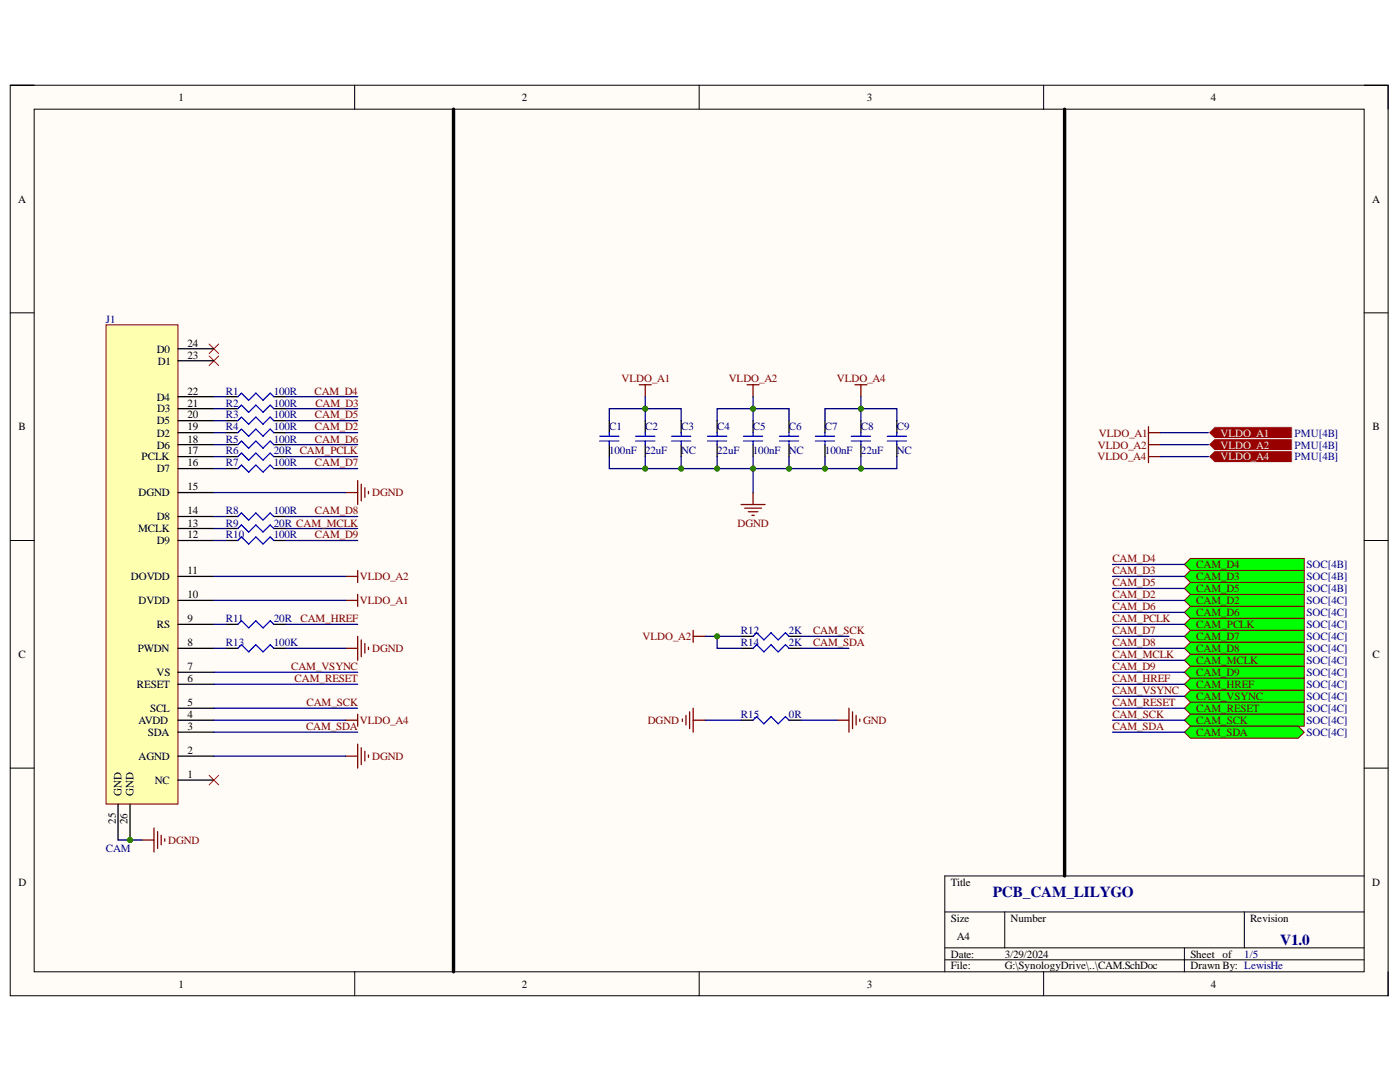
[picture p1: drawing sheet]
<svg xmlns="http://www.w3.org/2000/svg" width="279mm" height="216mm" viewBox="0 0 279 216" stroke-linecap="round" stroke-linejoin="round" font-family="sans-serif">
<defs><g id="words">
<g font-size="3" fill="#000080">
<text x="198.1" y="179">PCB_CAM_LILYGO</text>
<text x="255.5" y="188.5">V1.0</text>
</g>
<g font-size="2.2">
<text x="35.6" y="20.1">1</text>
<text x="104.1" y="20.1">2</text>
<text x="173" y="20.1">3</text>
<text x="241.6" y="20.1">4</text>
<text x="3.6" y="40.4">A</text>
<text x="273.9" y="40.4">A</text>
<text x="31.3" y="70.4">D0</text>
<text x="37.4" y="71.6">23</text>
<text x="37.4" y="69.2">24</text>
<text x="31.5" y="72.7">D1</text>
<text x="31.3" y="79.9">D4</text>
<text x="31.4" y="82.3">D3</text>
<text x="37.4" y="83.5">20</text>
<text x="37.4" y="81.1">21</text>
<text x="37.4" y="78.8">22</text>
<text x="3.7" y="85.9">B</text>
<text x="31.3" y="89.5">D6</text>
<text x="31.3" y="87.1">D2</text>
<text x="31.3" y="84.7">D5</text>
<text x="37.4" y="88.3">18</text>
<text x="37.4" y="85.9">19</text>
<text x="273.9" y="85.9">B</text>
<text x="28.3" y="91.9">PCLK</text>
<text x="31.3" y="94.2">D7</text>
<text x="37.4" y="93">16</text>
<text x="37.4" y="90.7">17</text>
<text x="27.7" y="99.1">DGND</text>
<text x="37.4" y="97.9">15</text>
<text x="27.6" y="106.2">MCLK</text>
<text x="31.3" y="103.8">D8</text>
<text x="37.4" y="107.4">12</text>
<text x="37.4" y="105.1">13</text>
<text x="37.4" y="102.6">14</text>
<text x="31.3" y="108.6">D9</text>
<text x="26.1" y="115.8">DOVDD</text>
<text x="37.4" y="119.4">10</text>
<text x="37.4" y="114.6">11</text>
<text x="27.7" y="120.5">DVDD</text>
<text x="31.3" y="125.4">RS</text>
<text x="37.4" y="124.2">9</text>
<text x="3.7" y="131.4">C</text>
<text x="27.5" y="130.1">PWDN</text>
<text x="37.4" y="128.9">8</text>
<text x="273.9" y="131.4">C</text>
<text x="27.3" y="137.3">RESET</text>
<text x="31.2" y="134.9">VS</text>
<text x="37.4" y="136.1">6</text>
<text x="37.4" y="133.7">7</text>
<text x="29.9" y="142.1">SCL</text>
<text x="37.4" y="143.3">4</text>
<text x="37.4" y="140.9">5</text>
<text x="27.7" y="144.5">AVDD</text>
<text x="29.5" y="146.8">SDA</text>
<text x="37.4" y="145.7">3</text>
<text x="27.7" y="151.7">AGND</text>
<text x="37.4" y="155.2">1</text>
<text x="37.4" y="150.5">2</text>
<text x="24.3" y="158.8" transform="rotate(-90 24.3 158.8)">GND</text>
<text x="26.6" y="158.8" transform="rotate(-90 26.6 158.8)">GND</text>
<text x="30.9" y="156.4">NC</text>
<text x="23.1" y="164.4" transform="rotate(-90 23.1 164.4)">25</text>
<text x="25.5" y="164.4" transform="rotate(-90 25.5 164.4)">26</text>
<text x="3.7" y="176.8">D</text>
<text x="189.8" y="176.8">Title</text>
<text x="273.9" y="176.8">D</text>
<text x="189.8" y="183.9">Size</text>
<text x="201.7" y="183.9">Number</text>
<text x="249.5" y="183.9">Revision</text>
<text x="189.8" y="191.1">Date:</text>
<text x="190.9" y="187.5">A4</text>
<text x="200.5" y="191.1">3/29/2024</text>
<text x="237.6" y="191.1">Sheet of</text>
<text x="35.6" y="197.1">1</text>
<text x="104.1" y="197.1">2</text>
<text x="173" y="197.1">3</text>
<text x="189.8" y="193.4">File:</text>
<text x="200.5" y="193.4">G:\SynologyDrive\..\CAM.SchDoc</text>
<text x="237.6" y="193.4">Drawn By: LewisHe</text>
<text x="241.6" y="197.1">4</text>
</g>
<g font-size="2.2" fill="#000080">
<text x="21.2" y="64.4">J1</text>
<text x="45.1" y="78.8">R1</text>
<text x="45.1" y="81.1">R2</text>
<text x="45.1" y="83.5">R3</text>
<text x="54.7" y="78.8">100R</text>
<text x="54.7" y="81.1">100R</text>
<text x="54.7" y="83.5">100R</text>
<text x="45.1" y="85.9">R4</text>
<text x="45.1" y="88.3">R5</text>
<text x="54.7" y="85.9">100R</text>
<text x="54.7" y="88.3">100R</text>
<text x="121.6" y="85.9">C1</text>
<text x="128.8" y="85.9">C2</text>
<text x="136" y="85.9">C3</text>
<text x="143.1" y="85.9">C4</text>
<text x="150.3" y="85.9">C5</text>
<text x="157.4" y="85.9">C6</text>
<text x="164.6" y="85.9">C7</text>
<text x="171.8" y="85.9">C8</text>
<text x="179" y="85.9">C9</text>
<text x="258.4" y="87.1">PMU[4B]</text>
<text x="258.4" y="89.5">PMU[4B]</text>
<text x="45.1" y="93">R7</text>
<text x="45.1" y="90.7">R6</text>
<text x="54.7" y="93">100R</text>
<text x="54.7" y="90.7">20R CAM_PCLK</text>
<text x="121.6" y="90.7">100nF</text>
<text x="128.8" y="90.7">22uF</text>
<text x="136" y="90.7">NC</text>
<text x="143.1" y="90.7">22uF</text>
<text x="150.3" y="90.7">100nF</text>
<text x="157.4" y="90.7">NC</text>
<text x="164.6" y="90.7">100nF</text>
<text x="171.8" y="90.7">22uF</text>
<text x="179" y="90.7">NC</text>
<text x="258.4" y="91.9">PMU[4B]</text>
<text x="45.1" y="102.6">R8</text>
<text x="45.1" y="107.4">R10</text>
<text x="45.1" y="105.1">R9</text>
<text x="54.7" y="102.6">100R</text>
<text x="54.7" y="107.4">100R</text>
<text x="54.7" y="105.1">20R CAM_MCLK</text>
<text x="260.7" y="113.4">SOC[4B]</text>
<text x="260.7" y="115.8">SOC[4B]</text>
<text x="260.7" y="118.2">SOC[4B]</text>
<text x="45.1" y="124.2">R11</text>
<text x="54.7" y="124.2">20R</text>
<text x="260.7" y="120.5">SOC[4C]</text>
<text x="260.7" y="123">SOC[4C]</text>
<text x="260.7" y="125.4">SOC[4C]</text>
<text x="45.1" y="128.9">R13</text>
<text x="54.7" y="128.9">100K</text>
<text x="147.9" y="128.9">R14</text>
<text x="147.9" y="126.5">R12</text>
<text x="157.4" y="128.9">2K</text>
<text x="157.4" y="126.5">2K</text>
<text x="260.7" y="127.7">SOC[4C]</text>
<text x="260.7" y="130.1">SOC[4C]</text>
<text x="260.7" y="132.5">SOC[4C]</text>
<text x="260.7" y="134.9">SOC[4C]</text>
<text x="260.7" y="137.3">SOC[4C]</text>
<text x="147.9" y="143.3">R15</text>
<text x="157.4" y="143.3">0R</text>
<text x="260.7" y="139.7">SOC[4C]</text>
<text x="260.7" y="142.1">SOC[4C]</text>
<text x="260.7" y="144.5">SOC[4C]</text>
<text x="260.7" y="146.8">SOC[4C]</text>
<text x="21.2" y="170">CAM</text>
<text x="248.3" y="191.1">1/5</text>
</g>
<g font-size="2.2" fill="#800000">
<text x="124" y="76.3">VLDO_A1</text>
<text x="145.4" y="76.3">VLDO_A2</text>
<text x="167" y="76.3">VLDO_A4</text>
<text x="62.8" y="78.8">CAM_D4</text>
<text x="62.9" y="83.5">CAM_D5</text>
<text x="62.9" y="81.1">CAM_D3</text>
<text x="62.9" y="88.3">CAM_D6</text>
<text x="62.9" y="85.9">CAM_D2</text>
<text x="219.1" y="89.5">VLDO_A2</text>
<text x="219.3" y="87.1">VLDO_A1</text>
<text x="62.9" y="93">CAM_D7</text>
<text x="219" y="91.9">VLDO_A4</text>
<text x="74.3" y="99.1">DGND</text>
<text x="62.9" y="102.6">CAM_D8</text>
<text x="62.9" y="107.4">CAM_D9</text>
<text x="147.2" y="105.1">DGND</text>
<text x="222" y="112.2">CAM_D4</text>
<text x="238.7" y="113.4">CAM_D4</text>
<text x="71.8" y="115.8">VLDO_A2</text>
<text x="222" y="119.4">CAM_D2</text>
<text x="222" y="114.6">CAM_D3</text>
<text x="222" y="117">CAM_D5</text>
<text x="238.7" y="115.8">CAM_D3</text>
<text x="238.7" y="118.2">CAM_D5</text>
<text x="60" y="124.2">CAM_HREF</text>
<text x="71.8" y="120.5">VLDO_A1</text>
<text x="222" y="121.7">CAM_D6</text>
<text x="222" y="124.2">CAM_PCLK</text>
<text x="238.7" y="120.5">CAM_D2</text>
<text x="238.7" y="123">CAM_D6</text>
<text x="238.7" y="125.4">CAM_PCLK</text>
<text x="74.3" y="130.1">DGND</text>
<text x="128.3" y="127.7">VLDO_A2</text>
<text x="162.3" y="126.5">CAM_SCK</text>
<text x="162.3" y="128.9">CAM_SDA</text>
<text x="222" y="126.5">CAM_D7</text>
<text x="222" y="128.9">CAM_D8</text>
<text x="222" y="131.4">CAM_MCLK</text>
<text x="238.7" y="127.7">CAM_D7</text>
<text x="238.7" y="130.1">CAM_D8</text>
<text x="58.1" y="133.7">CAM_VSYNC</text>
<text x="58.8" y="136.1">CAM_RESET</text>
<text x="222" y="133.7">CAM_D9</text>
<text x="222" y="136.1">CAM_HREF</text>
<text x="238.7" y="132.5">CAM_MCLK</text>
<text x="238.7" y="134.9">CAM_D9</text>
<text x="238.7" y="137.3">CAM_HREF</text>
<text x="61.2" y="140.9">CAM_SCK</text>
<text x="222" y="138.5">CAM_VSYNC</text>
<text x="222" y="140.9">CAM_RESET</text>
<text x="222" y="143.3">CAM_SCK</text>
<text x="238.7" y="139.7">CAM_VSYNC</text>
<text x="238.7" y="142.1">CAM_RESET</text>
<text x="61.1" y="145.7">CAM_SDA</text>
<text x="71.8" y="144.5">VLDO_A4</text>
<text x="129.3" y="144.5">DGND</text>
<text x="172.2" y="144.5">GND</text>
<text x="222" y="145.7">CAM_SDA</text>
<text x="238.7" y="144.5">CAM_SCK</text>
<text x="238.7" y="146.8">CAM_SDA</text>
<text x="74.3" y="151.7">DGND</text>
<text x="33.6" y="168.4">DGND</text>
</g>
<g font-size="2.2" fill="#efefef">
<text x="243.6" y="87.1">VLDO_A1</text>
<text x="243.6" y="89.5">VLDO_A2</text>
<text x="243.6" y="91.9">VLDO_A4</text>
</g>
</g></defs>
<path d="M2 17h275v181.7h-275z" fill-rule="evenodd" fill="#fffcf8"/>
<path d="M2 17h275v181.7h-275z" fill="none" stroke="#000" stroke-width=".2"/>
<path d="M6.8 21.8h265.4v172.1h-265.4z" fill-rule="evenodd" fill="#fffcf8"/>
<g fill="none" stroke="#000" stroke-width=".2">
<path d="M2 17h4.8M70.8 17v4.8M139.5 17v4.8M208.3 17v4.8M272.2 17h4.8v4.8M6.8 21.8h265.4v172.1h-265.4zM2 62.4h4.8M272.2 62.4h4.8M2 107.8h4.8M272.2 107.8h4.8M2 153.3h4.8M272.2 153.3h4.8"/>
<path d="M272.2 174.8h-83.6v19.1M70.8 193.9v4.8M139.5 193.9v4.8M188.6 182h83.6M188.6 189.1h83.6M188.6 191.5h83.6M200.5 182v7.1M208.3 193.9v4.8M236.4 189.1v4.8M248.3 182v7.1M277 193.9v4.8"/>
</g>
<path d="M41.7 68.6l1.9 2M41.7 71l1.9 1.9M43.6 68.6l-1.9 2M43.6 71l-1.9 1.9M41.7 154.7l1.9 1.9M43.6 154.7l-1.9 1.9" fill="none" stroke="#f00" stroke-width=".2"/>
<g fill="none" stroke="#800000" stroke-width=".25">
<path d="M69 98.3h2.4M71.4 95.9v4.8M72.1 96.6v3.4M72.8 97.3v1.9M73.5 98v.5M229.2 85.1v7.2M229.2 86.3h2.4M229.2 88.7h2.4M229.2 91.1h2.4M69 129.4h2.4M71.4 127v4.8M72.1 127.7v3.3"/>
<path d="M72.8 128.4v1.9M73.5 129.1v.5M69 150.9h2.4M71.4 148.5v4.8M72.1 149.2v3.4M72.8 149.9v1.9M73.5 150.6v.5"/>
</g>
<path d="M241.2 86.3l1.2-1.2h15.5v2.4h-15.5z" fill-rule="evenodd" fill="#980000"/>
<path d="M241.2 86.3l1.2-1.2h15.5v2.4h-15.5z" fill="none" stroke="#f3f3f3" stroke-width=".2"/>
<path d="M241.2 88.7l1.2-1.2h15.5v2.4h-15.5z" fill-rule="evenodd" fill="#980000"/>
<path d="M241.2 88.7l1.2-1.2h15.5v2.4h-15.5z" fill="none" stroke="#f3f3f3" stroke-width=".2"/>
<path d="M241.2 91.1l1.2-1.2h15.5v2.4h-15.5z" fill-rule="evenodd" fill="#980000"/>
<path d="M241.2 91.1l1.2-1.2h15.5v2.4h-15.5z" fill="none" stroke="#f3f3f3" stroke-width=".2"/>
<path d="M69 115h2.4M69 119.8h2.4M71.4 113.8v2.4M71.4 118.6v2.4M138.3 125.8v2.4M138.3 127h2.4M69 143.7h2.4M71.4 142.5v2.4" fill="none" stroke="#800000" stroke-width=".25"/>
<g fill="none" stroke="#000" stroke-width=".25">
<path d="M45.1 79.2h2.4M54.6 79.2h2.4M45.1 81.5h2.4M45.1 83.9h2.4M45.1 86.3h2.4M45.1 88.7h2.4M45.1 93.5h2.4M45.1 91.1h2.4M54.6 81.5h2.4M54.6 83.9h2.4M54.6 86.3h2.4M54.6 88.7h2.4"/>
<path d="M54.6 93.5h2.4M54.6 91.1h2.4M121.6 83.9v2.4M121.6 88.7v2.4M143.1 83.9v2.4M143.1 88.7v2.4M164.6 83.9v2.4M164.6 88.7v2.4M45.1 103.1h2.4M45.1 107.8h2.4M45.1 105.5h2.4M54.6 103.1h2.4"/>
<path d="M54.6 107.8h2.4M54.6 105.5h2.4M45.1 129.4h2.4M45.1 124.6h2.4M54.6 129.4h2.4M54.6 124.6h2.4M147.9 129.4h2.4M147.9 127h2.4M157.5 129.4h2.4M157.5 127h2.4"/>
</g>
<g fill="none" stroke="#00f" stroke-width=".25">
<path d="M47.5 79.2l.7-.8 1.4 1.5 1.5-1.5 1.4 1.5 1.4-1.5 .7 .8M47.5 81.5l.7-.7 1.4 1.5 1.5-1.5 1.4 1.5 1.4-1.5 .7 .7M47.5 83.9l.7-.7 1.4 1.5 1.5-1.5 1.4 1.5 1.4-1.5 .7 .7M47.5 86.3l.7-.7 1.4 1.4 1.5-1.4 1.4 1.4 1.4-1.4 .7 .7M47.5 88.7l.7-.7 1.4 1.4 1.5-1.4 1.4 1.4 1.4-1.4 .7 .7M47.5 93.5l.7-.7 1.4 1.4 1.5-1.4 1.4 1.4 1.4-1.4 .7 .7M47.5 91.1l.7-.7 1.4 1.4 1.5-1.4 1.4 1.4 1.4-1.4 .7 .7M119.7 88h3.8M119.7 87h3.8M121.6 86.3v.7M121.6 88v.7M141.2 88h3.8"/>
<path d="M141.2 87h3.8M143.1 86.3v.7M143.1 88v.7M162.7 88h3.9M162.7 87h3.9M164.6 86.3v.7M164.6 88v.7M47.5 103.1l.7-.7 1.4 1.4 1.5-1.4 1.4 1.4 1.4-1.4 .7 .7M47.5 107.8l.7-.7 1.4 1.5 1.5-1.5 1.4 1.5 1.4-1.5 .7 .7M47.5 105.5l.7-.8 1.4 1.5 1.5-1.5 1.4 1.5 1.4-1.5 .7 .8M47.5 129.4l.7-.8 1.4 1.5 1.5-1.5 1.4 1.5 1.4-1.5 .7 .8M47.5 124.6l.7-.7 1.4 1.4 1.5-1.4 1.4 1.4 1.4-1.4 .7 .7"/>
<path d="M150.3 129.4l.7-.8 1.4 1.5 1.5-1.5 1.4 1.5 1.4-1.5 .8 .8M150.3 127l.7-.7 1.4 1.4 1.5-1.4 1.4 1.4 1.4-1.4 .8 .7"/>
</g>
<path d="M236.4 112.6l1.2-1.2h22.7v2.4h-22.7z" fill-rule="evenodd" fill="#0f0"/>
<path d="M236.4 112.6l1.2-1.2h22.7v2.4h-22.7z" fill="none" stroke="#800000" stroke-width=".2"/>
<path d="M236.4 115l1.2-1.2h22.7v2.4h-22.7z" fill-rule="evenodd" fill="#0f0"/>
<path d="M236.4 115l1.2-1.2h22.7v2.4h-22.7z" fill="none" stroke="#800000" stroke-width=".2"/>
<path d="M236.4 117.4l1.2-1.2h22.7v2.4h-22.7z" fill-rule="evenodd" fill="#0f0"/>
<path d="M236.4 117.4l1.2-1.2h22.7v2.4h-22.7z" fill="none" stroke="#800000" stroke-width=".2"/>
<path d="M236.4 119.8l1.2-1.2h22.7v2.4h-22.7z" fill-rule="evenodd" fill="#0f0"/>
<path d="M236.4 119.8l1.2-1.2h22.7v2.4h-22.7z" fill="none" stroke="#800000" stroke-width=".2"/>
<path d="M236.4 122.2l1.2-1.2h22.7v2.4h-22.7z" fill-rule="evenodd" fill="#0f0"/>
<path d="M236.4 122.2l1.2-1.2h22.7v2.4h-22.7z" fill="none" stroke="#800000" stroke-width=".2"/>
<path d="M236.4 124.6l1.2-1.2h22.7v2.4h-22.7z" fill-rule="evenodd" fill="#0f0"/>
<path d="M236.4 124.6l1.2-1.2h22.7v2.4h-22.7z" fill="none" stroke="#800000" stroke-width=".2"/>
<path d="M236.4 127l1.2-1.2h22.7v2.4h-22.7z" fill-rule="evenodd" fill="#0f0"/>
<path d="M236.4 127l1.2-1.2h22.7v2.4h-22.7z" fill="none" stroke="#800000" stroke-width=".2"/>
<path d="M236.4 129.4l1.2-1.2h22.7v2.4h-22.7z" fill-rule="evenodd" fill="#0f0"/>
<path d="M236.4 129.4l1.2-1.2h22.7v2.4h-22.7z" fill="none" stroke="#800000" stroke-width=".2"/>
<path d="M236.4 131.8l1.2-1.2h22.7v2.3h-22.7z" fill-rule="evenodd" fill="#0f0"/>
<path d="M236.4 131.8l1.2-1.2h22.7v2.3h-22.7z" fill="none" stroke="#800000" stroke-width=".2"/>
<path d="M236.4 134.1l1.2-1.2h22.7v2.4h-22.7z" fill-rule="evenodd" fill="#0f0"/>
<path d="M236.4 134.1l1.2-1.2h22.7v2.4h-22.7z" fill="none" stroke="#800000" stroke-width=".2"/>
<path d="M237.6 135.3h22.7v2.4h-22.7l-1.2-1.2z" fill-rule="evenodd" fill="#0f0"/>
<path d="M237.6 135.3h22.7v2.4h-22.7l-1.2-1.2z" fill="none" stroke="#800000" stroke-width=".2"/>
<path d="M236.4 138.9l1.2-1.2h22.7v2.4h-22.7z" fill-rule="evenodd" fill="#0f0"/>
<path d="M236.4 138.9l1.2-1.2h22.7v2.4h-22.7z" fill="none" stroke="#800000" stroke-width=".2"/>
<path d="M236.4 141.3l1.2-1.2h22.7v2.4h-22.7z" fill-rule="evenodd" fill="#0f0"/>
<path d="M236.4 141.3l1.2-1.2h22.7v2.4h-22.7z" fill="none" stroke="#800000" stroke-width=".2"/>
<path d="M236.4 143.7l1.2-1.2h22.7v2.4h-22.7z" fill-rule="evenodd" fill="#0f0"/>
<path d="M236.4 143.7l1.2-1.2h22.7v2.4h-22.7z" fill="none" stroke="#800000" stroke-width=".2"/>
<path d="M236.4 146.1l1.2-1.2h21.5l1.2 1.2-1.2 1.2h-21.5z" fill-rule="evenodd" fill="#0f0"/>
<path d="M236.4 146.1l1.2-1.2h21.5l1.2 1.2-1.2 1.2h-21.5z" fill="none" stroke="#800000" stroke-width=".2"/>
<path d="M90.5 21.8v172.1M212.5 21.8v153" fill="none" stroke="#000" stroke-width=".68"/>
<circle cx="25.9" cy="167.6" r=".48" fill="#007f00"/>
<circle cx="25.9" cy="167.6" r=".48" fill="none" stroke="#007f00" stroke-width=".2"/>
<path d="M21.2 64.8h14.3v95.6h-14.3z" fill-rule="evenodd" fill="#ffffb0"/>
<path d="M21.2 64.8h14.3v95.6h-14.3z" fill="none" stroke="#800000" stroke-width=".2"/>
<g fill="none" stroke="#000" stroke-width=".25">
<path d="M35.5 79.2h7.2M35.5 72h7.2M35.5 69.6h7.2M35.5 98.3h7.2M35.5 93.5h7.2M35.5 91.1h7.2M35.5 88.7h7.2M35.5 86.3h7.2M35.5 83.9h7.2M35.5 81.5h7.2M35.5 119.8h7.2M35.5 115h7.2"/>
<path d="M35.5 107.8h7.2M35.5 105.5h7.2M35.5 103.1h7.2M35.5 136.5h7.2M35.5 134.1h7.2M35.5 129.4h7.2M35.5 124.6h7.2M35.5 155.7h7.2M35.5 150.9h7.2M35.5 146.1h7.2M35.5 143.7h7.2M35.5 141.3h7.2"/>
<path d="M23.6 160.4v7.2M26 160.4v7.2"/>
</g>
<circle cx="25.9" cy="167.6" r=".48" fill="#007f00"/>
<circle cx="25.9" cy="167.6" r=".48" fill="none" stroke="#007f00" stroke-width=".2"/>
<g fill="none" stroke="#800000" stroke-width=".25">
<path d="M127.6 76.8h2.4M128.8 76.8v2.4M149.1 76.8h2.4M150.3 76.8v2.4M170.6 76.8h2.4M171.8 76.8v2.4M150.3 98.3v2.4M147.9 100.7h4.8M148.6 101.4h3.4M149.3 102.1h2M150.1 102.8h.4M136.2 143.5v.4"/>
<path d="M136.9 142.8v1.9M137.6 142v3.4M138.3 141.3v4.8M138.3 143.7h2.4M167 143.7h2.4M169.4 141.3v4.8M170.1 142v3.4M170.9 142.8v1.9M171.6 143.5v.4"/>
</g>
<g fill="none" stroke="#000" stroke-width=".25">
<path d="M128.8 83.9v2.4M128.8 88.7v2.4M135.9 83.9v2.4M135.9 88.7v2.4M150.3 83.9v2.4M150.3 88.7v2.4M157.5 83.9v2.4M157.5 88.7v2.4M171.8 83.9v2.4M171.8 88.7v2.4M179 83.9v2.4M179 88.7v2.4"/>
<path d="M147.9 143.7h2.4M157.5 143.7h2.4"/>
</g>
<g fill="none" stroke="#00f" stroke-width=".25">
<path d="M126.9 88h3.8M126.9 87h3.8M128.8 86.3v.7M128.8 88v.7M134 88h3.9M134 87h3.9M135.9 86.3v.7M135.9 88v.7M148.4 88h3.8M148.4 87h3.8M150.3 86.3v.7M150.3 88v.7"/>
<path d="M155.6 88h3.8M155.6 87h3.8M157.5 86.3v.7M157.5 88v.7M169.9 88h3.8M169.9 87.1h3.8M171.8 86.3v.7M171.8 88v.7M177.1 88h3.8M177.1 87.1h3.8M179 86.3v.8M179 88v.7"/>
<path d="M150.3 143.7l.7-.7 1.4 1.4 1.5-1.4 1.4 1.4 1.4-1.4 .8 .7"/>
</g>
<path d="M42.7 98.3h26.3M143.1 91.1v2.4M231.6 86.3h9.6M231.6 88.7h9.6M231.6 91.1h9.6M42.7 115h26.3M42.7 134.1h28.7M42.7 136.5h28.7M42.7 141.3h28.7M42.7 143.7h26.3M42.7 146.1h28.7M42.7 150.9h26.3" fill="none" stroke="#000080" stroke-width=".25"/>
<circle cx="143.1" cy="93.5" r=".48" fill="#007f00"/>
<circle cx="143.1" cy="93.5" r=".48" fill="none" stroke="#007f00" stroke-width=".2"/>
<g fill="none" stroke="#000080" stroke-width=".25">
<path d="M42.7 79.2h2.4M57 79.2h14.4M42.7 81.5h2.4M42.7 83.9h2.4M42.7 86.3h2.4M42.7 88.7h2.4M42.7 93.5h2.4M42.7 91.1h2.4M57 81.5h14.4M57 83.9h14.4M57 86.3h14.4M57 88.7h14.4"/>
<path d="M57 93.5h14.4M57 91.1h14.4M42.7 103.1h2.4M42.7 107.8h2.4M42.7 119.8h26.3M42.7 105.5h2.4M57 103.1h14.4M57 107.8h14.4M57 105.5h14.4M42.7 129.4h2.4M42.7 124.6h2.4M57 129.4h12"/>
<path d="M57 124.6h14.4M147.9 127h-4.8v2.4h4.8M159.9 129.4h9.5M159.9 127h9.5"/>
</g>
<circle cx="143.1" cy="127" r=".48" fill="#007f00"/>
<circle cx="143.1" cy="127" r=".48" fill="none" stroke="#007f00" stroke-width=".2"/>
<path d="M140.7 127h2.4" fill="none" stroke="#000080" stroke-width=".25"/>
<circle cx="143.1" cy="127" r=".48" fill="#007f00"/>
<circle cx="143.1" cy="127" r=".48" fill="none" stroke="#007f00" stroke-width=".2"/>
<g fill="none" stroke="#000080" stroke-width=".25">
<path d="M164.6 91.1v2.4M222 112.6h14.4M222 115h14.4M222 117.4h14.4M222 119.8h14.4M222 122.2h14.4M222 124.6h14.4M222 127h14.4M222 129.4h14.4M222 131.8h14.4M222 134.1h14.4M222 136.5h14.4"/>
<path d="M222 138.9h14.4M140.7 143.7h7.2M159.9 143.7h7.1M222 141.3h14.4M222 143.7h14.4M222 146.1h14.4"/>
</g>
<circle cx="164.6" cy="93.5" r=".48" fill="#007f00"/>
<circle cx="164.6" cy="93.5" r=".48" fill="none" stroke="#007f00" stroke-width=".2"/>
<path d="M121.6 91.1v2.4h50.2v-2.4" fill="none" stroke="#000080" stroke-width=".25"/>
<circle cx="128.8" cy="93.5" r=".48" fill="#007f00"/>
<circle cx="128.8" cy="93.5" r=".48" fill="none" stroke="#007f00" stroke-width=".2"/>
<circle cx="135.9" cy="93.5" r=".48" fill="#007f00"/>
<circle cx="135.9" cy="93.5" r=".48" fill="none" stroke="#007f00" stroke-width=".2"/>
<circle cx="143.1" cy="93.5" r=".48" fill="#007f00"/>
<circle cx="143.1" cy="93.5" r=".48" fill="none" stroke="#007f00" stroke-width=".2"/>
<circle cx="150.3" cy="93.5" r=".48" fill="#007f00"/>
<circle cx="150.3" cy="93.5" r=".48" fill="none" stroke="#007f00" stroke-width=".2"/>
<circle cx="157.5" cy="93.5" r=".48" fill="#007f00"/>
<circle cx="157.5" cy="93.5" r=".48" fill="none" stroke="#007f00" stroke-width=".2"/>
<circle cx="164.6" cy="93.5" r=".48" fill="#007f00"/>
<circle cx="164.6" cy="93.5" r=".48" fill="none" stroke="#007f00" stroke-width=".2"/>
<circle cx="171.8" cy="93.5" r=".48" fill="#007f00"/>
<circle cx="171.8" cy="93.5" r=".48" fill="none" stroke="#007f00" stroke-width=".2"/>
<path d="M179 91.1v2.4h-7.2" fill="none" stroke="#000080" stroke-width=".25"/>
<circle cx="171.8" cy="93.5" r=".48" fill="#007f00"/>
<circle cx="171.8" cy="93.5" r=".48" fill="none" stroke="#007f00" stroke-width=".2"/>
<path d="M128.8 91.1v2.4" fill="none" stroke="#000080" stroke-width=".25"/>
<circle cx="128.8" cy="93.5" r=".48" fill="#007f00"/>
<circle cx="128.8" cy="93.5" r=".48" fill="none" stroke="#007f00" stroke-width=".2"/>
<path d="M135.9 91.1v2.4" fill="none" stroke="#000080" stroke-width=".25"/>
<circle cx="135.9" cy="93.5" r=".48" fill="#007f00"/>
<circle cx="135.9" cy="93.5" r=".48" fill="none" stroke="#007f00" stroke-width=".2"/>
<path d="M157.5 91.1v2.4" fill="none" stroke="#000080" stroke-width=".25"/>
<circle cx="157.5" cy="93.5" r=".48" fill="#007f00"/>
<circle cx="157.5" cy="93.5" r=".48" fill="none" stroke="#007f00" stroke-width=".2"/>
<path d="M128.8 81.5h-7.2v2.4" fill="none" stroke="#000080" stroke-width=".25"/>
<circle cx="128.8" cy="81.6" r=".48" fill="#007f00"/>
<circle cx="128.8" cy="81.6" r=".48" fill="none" stroke="#007f00" stroke-width=".2"/>
<path d="M128.8 81.5h7.1v2.4" fill="none" stroke="#000080" stroke-width=".25"/>
<circle cx="128.8" cy="81.6" r=".48" fill="#007f00"/>
<circle cx="128.8" cy="81.6" r=".48" fill="none" stroke="#007f00" stroke-width=".2"/>
<path d="M150.3 81.5h-7.2v2.4" fill="none" stroke="#000080" stroke-width=".25"/>
<circle cx="150.3" cy="81.6" r=".48" fill="#007f00"/>
<circle cx="150.3" cy="81.6" r=".48" fill="none" stroke="#007f00" stroke-width=".2"/>
<path d="M150.3 81.5h7.2v2.4" fill="none" stroke="#000080" stroke-width=".25"/>
<circle cx="150.3" cy="81.6" r=".48" fill="#007f00"/>
<circle cx="150.3" cy="81.6" r=".48" fill="none" stroke="#007f00" stroke-width=".2"/>
<path d="M171.8 81.5h-7.2v2.4" fill="none" stroke="#000080" stroke-width=".25"/>
<circle cx="171.8" cy="81.6" r=".48" fill="#007f00"/>
<circle cx="171.8" cy="81.6" r=".48" fill="none" stroke="#007f00" stroke-width=".2"/>
<path d="M171.8 81.6h7.2v2.3" fill="none" stroke="#000080" stroke-width=".25"/>
<circle cx="171.8" cy="81.6" r=".48" fill="#007f00"/>
<circle cx="171.8" cy="81.6" r=".48" fill="none" stroke="#007f00" stroke-width=".2"/>
<path d="M150.3 91.1v2.4" fill="none" stroke="#000080" stroke-width=".25"/>
<circle cx="150.3" cy="93.5" r=".48" fill="#007f00"/>
<circle cx="150.3" cy="93.5" r=".48" fill="none" stroke="#007f00" stroke-width=".2"/>
<path d="M150.3 93.5v4.8" fill="none" stroke="#000080" stroke-width=".25"/>
<circle cx="150.3" cy="93.5" r=".48" fill="#007f00"/>
<circle cx="150.3" cy="93.5" r=".48" fill="none" stroke="#007f00" stroke-width=".2"/>
<path d="M128.8 79.2v4.7" fill="none" stroke="#000080" stroke-width=".25"/>
<circle cx="128.8" cy="81.6" r=".48" fill="#007f00"/>
<circle cx="128.8" cy="81.6" r=".48" fill="none" stroke="#007f00" stroke-width=".2"/>
<path d="M150.3 79.2v4.7" fill="none" stroke="#000080" stroke-width=".25"/>
<circle cx="150.3" cy="81.6" r=".48" fill="#007f00"/>
<circle cx="150.3" cy="81.6" r=".48" fill="none" stroke="#007f00" stroke-width=".2"/>
<path d="M171.8 79.2v4.7" fill="none" stroke="#000080" stroke-width=".25"/>
<circle cx="171.8" cy="81.6" r=".48" fill="#007f00"/>
<circle cx="171.8" cy="81.6" r=".48" fill="none" stroke="#007f00" stroke-width=".2"/>
<path d="M28.3 167.6h2.4M30.7 165.2v4.8M31.5 165.9v3.4M32.2 166.7v1.9M32.9 167.4v.5" fill="none" stroke="#800000" stroke-width=".25"/>
<path d="M23.6 167.6h4.7" fill="none" stroke="#000080" stroke-width=".25"/>
<circle cx="25.9" cy="167.6" r=".48" fill="#007f00"/>
<circle cx="25.9" cy="167.6" r=".48" fill="none" stroke="#007f00" stroke-width=".2"/>
<use href="#words"/>
</svg>
